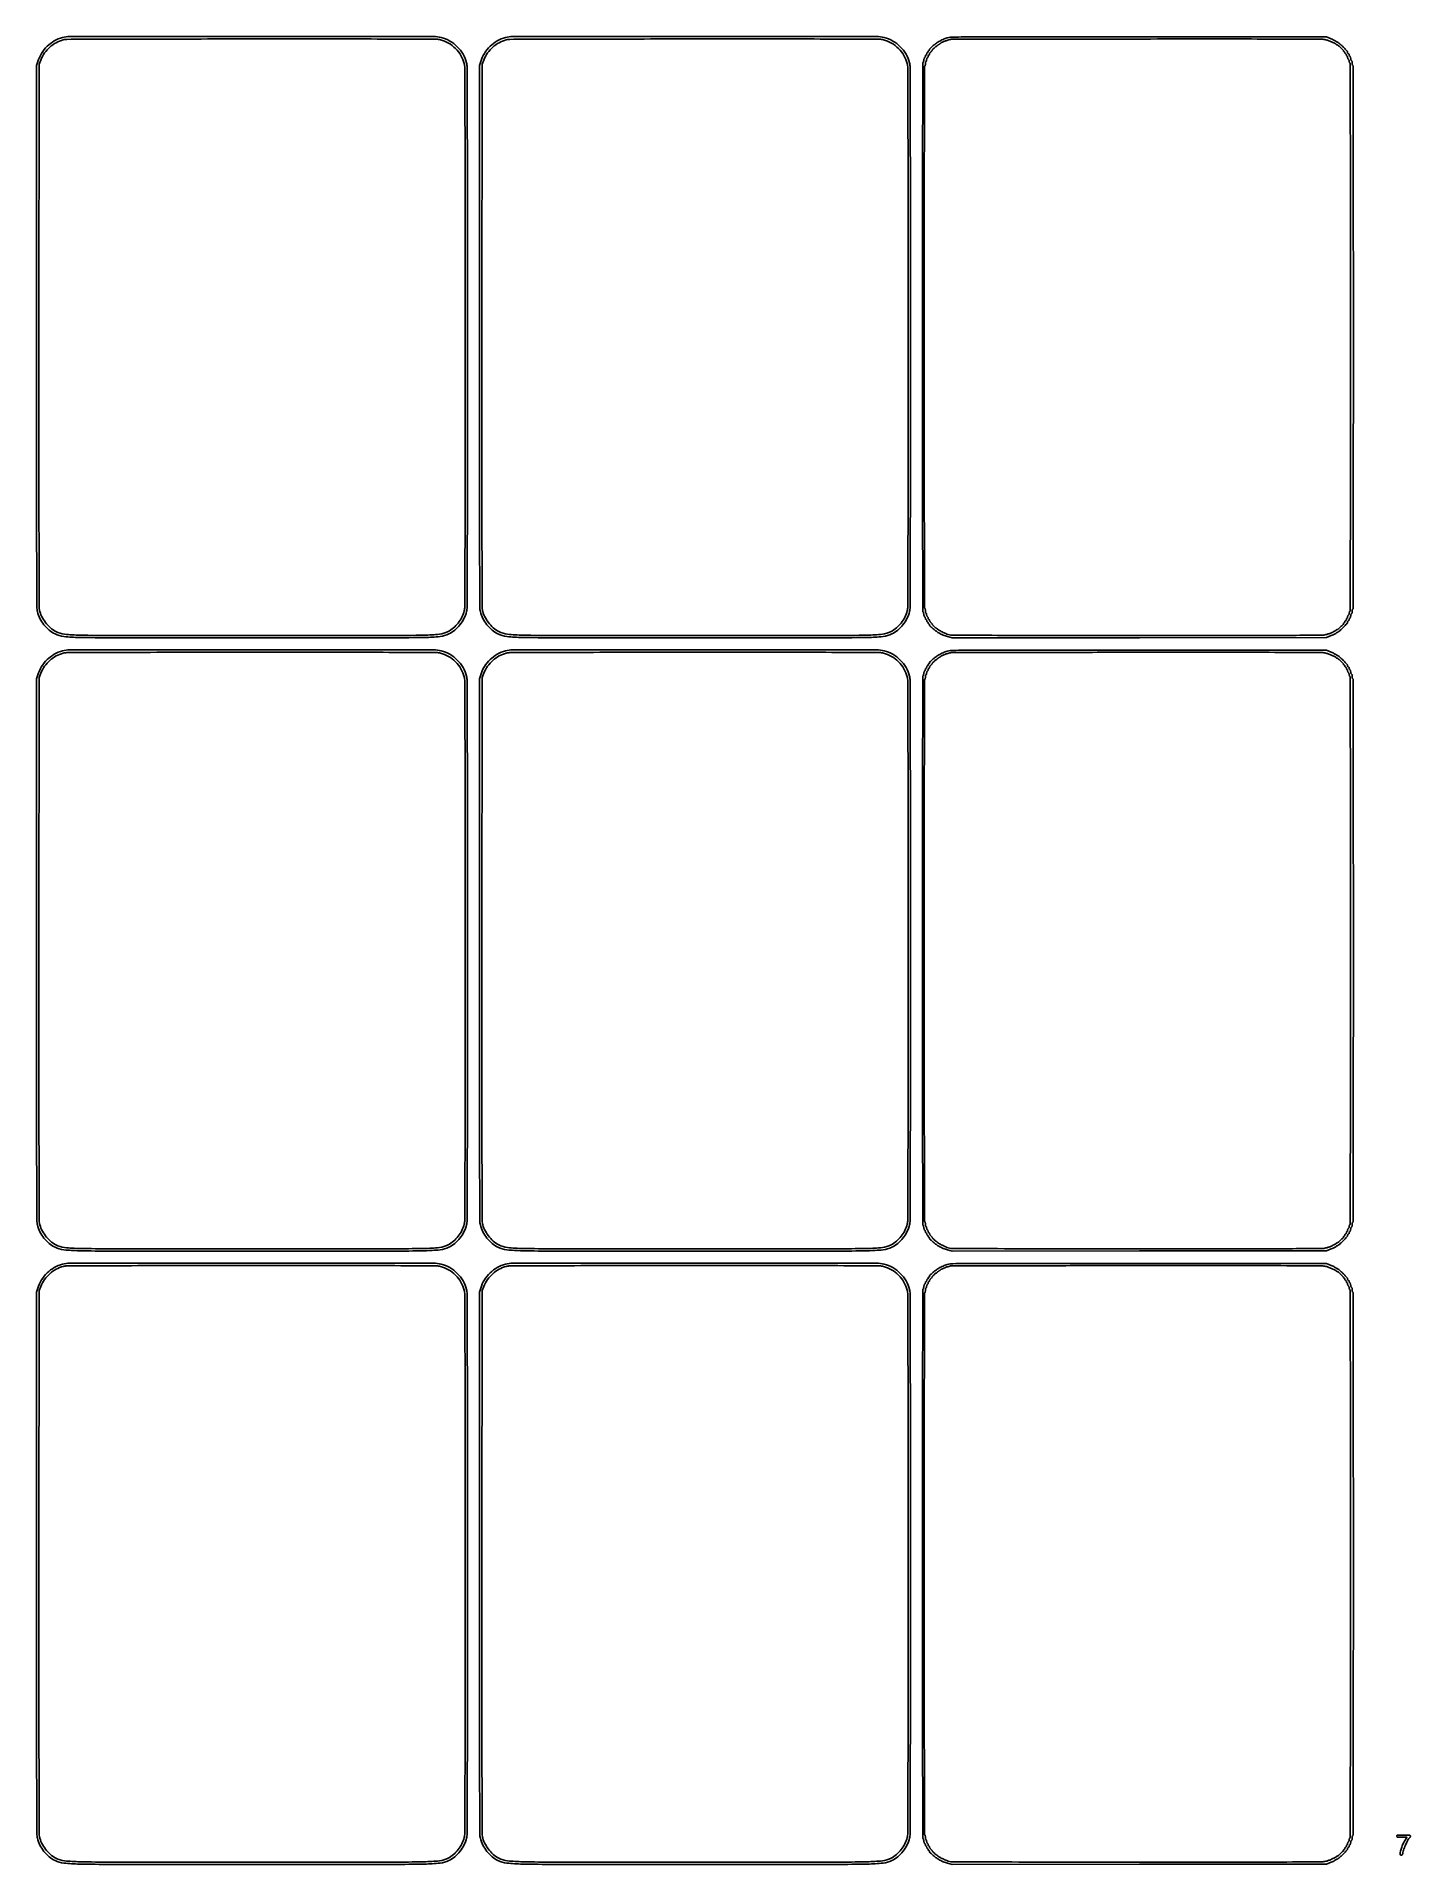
# Model space of a CAD drawing. Extents: x 5 to 207, y 6 to 274.
import ezdxf

# ---------------------------------------------------------------- set-up
doc = ezdxf.new("R2010")
doc.units = 0
doc.header["$MEASUREMENT"] = 0

msp = doc.modelspace()

# ---------------------------------------------------------------- linework, layer by layer
for points in [[(8.7984, 274.055805, 0.065323), (7.588419, 273.563802, 0.063948), (6.536622, 272.773502, 0.063438), (5.711768, 271.736586, 0.062472), (5.168082, 270.520739), (4.9914, 269.940777), (4.9914, 230.163163, 0.000081), (4.99512, 207.172171, 0.000711), (5.012886, 196.996982, 0.00031), (5.037401, 190.524914, 0.060953), (5.119031, 189.881324, 0.054545), (5.492955, 188.878489, 0.050364), (6.082999, 187.950858, 0.051021), (6.837654, 187.171227, 0.05959), (7.6986, 186.606324, 0.089729), (9.000192, 186.228289, 0.020984), (11.277015, 186.087582, 0.004814), (15.914194, 186.040601, 0.000126), (36.5895, 186.0354, 0.000126), (57.264806, 186.040601, 0.004814), (61.901985, 186.087582, 0.020984), (64.178808, 186.228289, 0.089729), (65.4804, 186.606324, 0.05959), (66.341346, 187.171227, 0.051021), (67.096001, 187.950858, 0.050364), (67.686045, 188.878489, 0.054545), (68.059969, 189.881324, 0.060951), (68.141594, 190.524862, 0.00031), (68.166114, 196.988502, 0.000712), (68.18388, 207.150847, 0.000081), (68.1876, 230.112, 0.000081), (68.18388, 253.073153, 0.000712), (68.166114, 263.235498, 0.00031), (68.141594, 269.699138, 0.060951), (68.059969, 270.342676, 0.068451), (67.547178, 271.609566, 0.066122), (66.706619, 272.707619, 0.066122), (65.608566, 273.548178, 0.068451), (64.341676, 274.060969, 0.062027), (63.231643, 274.199347, 0.000055), (36.561327, 274.199793, 0.000053), (9.875606, 274.19447, 0.063945)], [(64.249275, 273.720898, -0.068755), (65.418674, 273.237339, -0.064089), (66.444479, 272.445479, -0.064089), (67.236339, 271.419674, -0.068755), (67.719898, 270.250275, -0.062654), (67.803095, 269.612227, -0.000324), (67.827716, 263.249747, -0.000726), (67.845522, 253.190666, -0.00008), (67.8492, 230.112, -0.00008), (67.845522, 207.033334, -0.000726), (67.827716, 196.974253, -0.000324), (67.803095, 190.611773, -0.062654), (67.719898, 189.973725, -0.054027), (67.37351, 189.061098, -0.04865), (66.829603, 188.208642, -0.049), (66.135869, 187.483219, -0.056811), (65.3457, 186.946912, -0.09492), (64.086528, 186.566311, -0.021086), (61.83043, 186.426042, -0.004856), (57.224054, 186.378986, -0.000126), (36.5895, 186.3738, -0.000126), (15.954946, 186.378986, -0.004856), (11.34857, 186.426042, -0.021086), (9.092472, 186.566311, -0.09492), (7.8333, 186.946912, -0.060368), (7.016231, 187.50998, -0.048952), (6.291096, 188.289944, -0.049201), (5.735092, 189.191063, -0.062856), (5.420161, 190.113613, -0.050392), (5.371366, 190.586961, -0.00007), (5.354267, 199.664002, -0.00045), (5.344182, 211.615969, -0.000125), (5.349937, 230.3658), (5.3721, 270.1701), (5.616148, 270.7623, -0.053731), (6.178146, 271.795303, -0.058594), (6.933552, 272.651962, -0.059359), (7.857631, 273.301251, -0.057689), (8.917153, 273.722794, -0.064462), (9.437441, 273.793285, -0.000377), (14.320813, 273.818503, -0.000915), (21.700385, 273.83754, -0.000136), (36.550576, 273.844632, -0.000118), (52.331395, 273.844128, -0.00105), (59.288482, 273.827654, -0.000656), (63.629187, 273.802565, -0.062007)], [(73.7712, 274.055805, 0.065323), (72.561219, 273.563802, 0.063948), (71.509422, 272.773502, 0.063438), (70.684568, 271.736586, 0.062472), (70.140882, 270.520739), (69.9642, 269.940777), (69.9642, 230.163163, 0.000081), (69.96792, 207.172171, 0.000711), (69.985686, 196.996982, 0.00031), (70.010201, 190.524914, 0.060953), (70.091831, 189.881324, 0.054545), (70.465755, 188.878489, 0.050364), (71.055799, 187.950858, 0.051021), (71.810454, 187.171227, 0.05959), (72.6714, 186.606324, 0.089729), (73.972992, 186.228289, 0.020984), (76.249815, 186.087582, 0.004814), (80.886994, 186.040601, 0.000126), (101.5623, 186.0354, 0.000126), (122.237606, 186.040601, 0.004814), (126.874785, 186.087582, 0.020984), (129.151608, 186.228289, 0.089729), (130.4532, 186.606324, 0.05959), (131.314146, 187.171227, 0.051021), (132.068801, 187.950858, 0.050364), (132.658845, 188.878489, 0.054545), (133.032769, 189.881324, 0.060951), (133.114394, 190.524862, 0.00031), (133.138914, 196.988502, 0.000712), (133.15668, 207.150847, 0.000081), (133.1604, 230.112, 0.000081), (133.15668, 253.073153, 0.000712), (133.138914, 263.235498, 0.00031), (133.114394, 269.699138, 0.060951), (133.032769, 270.342676, 0.068451), (132.519978, 271.609566, 0.066122), (131.679419, 272.707619, 0.066122), (130.581366, 273.548178, 0.068451), (129.314476, 274.060969, 0.062027), (128.204443, 274.199347, 0.000055), (101.534127, 274.199793, 0.000053), (74.848406, 274.19447, 0.063945)], [(129.222075, 273.720898, -0.068755), (130.391474, 273.237339, -0.064089), (131.417279, 272.445479, -0.064089), (132.209139, 271.419674, -0.068755), (132.692698, 270.250275, -0.062654), (132.775895, 269.612227, -0.000324), (132.800516, 263.249747, -0.000726), (132.818322, 253.190666, -0.00008), (132.822, 230.112, -0.00008), (132.818322, 207.033334, -0.000726), (132.800516, 196.974253, -0.000324), (132.775895, 190.611773, -0.062654), (132.692698, 189.973725, -0.054027), (132.34631, 189.061098, -0.04865), (131.802403, 188.208642, -0.049), (131.108669, 187.483219, -0.056811), (130.3185, 186.946912, -0.09492), (129.059328, 186.566311, -0.021086), (126.80323, 186.426042, -0.004856), (122.196854, 186.378986, -0.000126), (101.5623, 186.3738, -0.000126), (80.927746, 186.378986, -0.004856), (76.32137, 186.426042, -0.021086), (74.065272, 186.566311, -0.09492), (72.8061, 186.946912, -0.060368), (71.989031, 187.50998, -0.048952), (71.263896, 188.289944, -0.049201), (70.707892, 189.191063, -0.062856), (70.392961, 190.113613, -0.050392), (70.344166, 190.586961, -0.00007), (70.327067, 199.664002, -0.00045), (70.316982, 211.615969, -0.000125), (70.322737, 230.3658), (70.3449, 270.1701), (70.588948, 270.7623, -0.053731), (71.150946, 271.795303, -0.058594), (71.906352, 272.651962, -0.059359), (72.830431, 273.301251, -0.057689), (73.889953, 273.722794, -0.064462), (74.410241, 273.793285, -0.000377), (79.293613, 273.818503, -0.000915), (86.673185, 273.83754, -0.000136), (101.523376, 273.844632, -0.000118), (117.304195, 273.844128, -0.00105), (124.261282, 273.827654, -0.000656), (128.601987, 273.802565, -0.062007)], [(138.575627, 274.008593, 0.02319), (138.283442, 273.9153, 0.013958), (137.94594, 273.779185, 0.013838), (137.610139, 273.621532, 0.019758), (137.322187, 273.461925, 0.023703), (136.857352, 273.148648, 0.020742), (136.402322, 272.779246, 0.014894), (136.023787, 272.424355, 0.199547), (135.9522, 272.252125, -0.088862), (135.945776, 272.216264, -0.094958), (135.927349, 272.18579, -0.099929), (135.899875, 272.165403, -0.11024), (135.8676, 272.1582, 0.148195), (135.835337, 272.148423, 0.098894), (135.807851, 272.120923, 0.082425), (135.789319, 272.079814, 0.064853), (135.783, 272.0313, -0.063559), (135.776807, 271.982782, -0.081496), (135.758622, 271.941677, -0.098464), (135.731661, 271.914174, -0.150892), (135.700012, 271.9044, 0.196992), (135.664432, 271.889816, 0.05533), (135.625808, 271.842272, 0.046776), (135.590353, 271.773869, 0.034719), (135.56394, 271.6929, -0.031538), (135.538092, 271.611917, -0.043524), (135.504293, 271.543528, -0.050787), (135.468062, 271.495619, -0.208396), (135.435429, 271.4814, 0.202466), (135.406603, 271.469229, 0.084282), (135.382157, 271.433768, 0.064406), (135.365543, 271.38132, 0.044563), (135.36, 271.31925, -0.051902), (135.353313, 271.255001, -0.057769), (135.333546, 271.195913, -0.065835), (135.304424, 271.150453, -0.137823), (135.269943, 271.127081, 0.198786), (135.23211, 271.094285, 0.03054), (135.192245, 271.000796, 0.030152), (135.156857, 270.878525, 0.02203), (135.131903, 270.739331, -0.018956), (135.108196, 270.60224, -0.02954), (135.076437, 270.486683, -0.029333), (135.041774, 270.401368, -0.28924), (135.010461, 270.3816, 0.413675), (134.979404, 270.3506, 0.000004), (134.958189, 258.766483, 0.000292), (134.942152, 245.832403, 0.000164), (134.937, 230.112, 0.000164), (134.942152, 214.391597, 0.000292), (134.958189, 201.457517, 0.000004), (134.979404, 189.8734, 0.413675), (135.010461, 189.8424, -0.28924), (135.041774, 189.822632, -0.029333), (135.076437, 189.737317, -0.02954), (135.108196, 189.62176, -0.018956), (135.131903, 189.484669, 0.02203), (135.156857, 189.345475, 0.030152), (135.192245, 189.223204, 0.03054), (135.23211, 189.129715, 0.198786), (135.269943, 189.096919, -0.137823), (135.304424, 189.073547, -0.065835), (135.333546, 189.028087, -0.057769), (135.353313, 188.968999, -0.051902), (135.36, 188.90475, 0.044563), (135.365543, 188.84268, 0.064406), (135.382157, 188.790232, 0.084282), (135.406603, 188.754771, 0.202466), (135.435429, 188.7426, -0.208396), (135.468062, 188.728381, -0.050787), (135.504293, 188.680472, -0.043524), (135.538092, 188.612083, -0.031538), (135.56394, 188.5311, 0.034719), (135.590353, 188.450131, 0.046776), (135.625808, 188.381728, 0.05533), (135.664432, 188.334184, 0.196992), (135.700012, 188.3196, -0.150892), (135.731661, 188.309826, -0.098464), (135.758622, 188.282323, -0.081496), (135.776807, 188.241218, -0.063559), (135.783, 188.1927, 0.064853), (135.789319, 188.144186, 0.082425), (135.807851, 188.103077, 0.098894), (135.835337, 188.075577, 0.148195), (135.8676, 188.0658, -0.11024), (135.899875, 188.058597, -0.099929), (135.927349, 188.03821, -0.094958), (135.945776, 188.007736, -0.088862), (135.9522, 187.971875, 0.199555), (136.023806, 187.799607, 0.014898), (136.402404, 187.444686, 0.020744), (136.857565, 187.075219, 0.023688), (137.322628, 186.761807, 0.019436), (137.625579, 186.593632, 0.016402), (137.958128, 186.439062, 0.016509), (138.29732, 186.307781, 0.020662), (138.620173, 186.209695), (139.297509, 186.034121), (166.748405, 186.055911), (194.1993, 186.0777), (194.89725, 186.365886, 0.008174), (195.164775, 186.481503, 0.012855), (195.390177, 186.590381, 0.006873), (195.572905, 186.687715, 0.273426), (195.5952, 186.725436, -0.157815), (195.60401, 186.752655, -0.097188), (195.628848, 186.775837, -0.079117), (195.665943, 186.791488, -0.060412), (195.709746, 186.7968, 0.146182), (195.824713, 186.831146, 0.023298), (196.017025, 186.970542, 0.019273), (196.271205, 187.19005, 0.007248), (196.6104, 187.515922, 0.005942), (196.947819, 187.857653, 0.023054), (197.144223, 188.081105, 0.036671), (197.254982, 188.242427, 0.132861), (197.2872, 188.361532, -0.086643), (197.296684, 188.415854, -0.066359), (197.324477, 188.46947, -0.065914), (197.365589, 188.514279, -0.082778), (197.4141, 188.542806, 0.098143), (197.462621, 188.573367, 0.066864), (197.503723, 188.624242, 0.064008), (197.531518, 188.686789, 0.07271), (197.541, 188.751651, -0.044123), (197.546421, 188.812957, -0.06393), (197.562675, 188.864756, -0.083732), (197.586586, 188.899795, -0.203985), (197.614787, 188.9118, 0.277998), (197.6466, 188.930969, 0.031218), (197.682795, 189.011205, 0.030734), (197.716602, 189.120528, 0.019977), (197.742687, 189.2502, -0.022653), (197.769491, 189.379855, -0.034344), (197.805462, 189.489195, -0.037096), (197.844693, 189.56825, -0.264949), (197.8804, 189.5886, 0.297409), (197.912775, 189.609726, 0.043099), (197.939442, 189.688005, 0.037255), (197.957949, 189.797311, 0.023315), (197.964, 189.927, -0.023598), (197.970124, 190.056687, -0.037669), (197.988851, 190.165995, -0.04382), (198.015849, 190.244161, -0.295869), (198.0486, 190.2654, 0.413581), (198.090722, 190.307431, 0.000009), (198.112005, 200.2482, 0.000394), (198.128362, 212.490364, 0.000137), (198.1332, 230.112, 0.000137), (198.128362, 247.733636, 0.000394), (198.112005, 259.9758, 0.000009), (198.090722, 269.916569, 0.413581), (198.0486, 269.9586, -0.295869), (198.015849, 269.979839, -0.04382), (197.988851, 270.058005, -0.037669), (197.970124, 270.167313, -0.023598), (197.964, 270.297, 0.023315), (197.957949, 270.426689, 0.037255), (197.939442, 270.535995, 0.043099), (197.912775, 270.614274, 0.297409), (197.8804, 270.6354, -0.264949), (197.844693, 270.65575, -0.037096), (197.805462, 270.734805, -0.034344), (197.769491, 270.844145, -0.022653), (197.742687, 270.9738, 0.019977), (197.716602, 271.103472, 0.030734), (197.682795, 271.212795, 0.031218), (197.6466, 271.293031, 0.277998), (197.614787, 271.3122, -0.203985), (197.586586, 271.324205, -0.083732), (197.562675, 271.359244, -0.06393), (197.546421, 271.411043, -0.044123), (197.541, 271.472349, 0.07271), (197.531518, 271.537211, 0.064008), (197.503723, 271.599758, 0.066864), (197.462621, 271.650633, 0.098143), (197.4141, 271.681194, -0.082778), (197.365589, 271.709721, -0.065914), (197.324477, 271.75453, -0.066359), (197.296684, 271.808146, -0.086643), (197.2872, 271.862468, 0.132861), (197.254982, 271.981573, 0.036671), (197.144223, 272.142895, 0.023054), (196.947819, 272.366347, 0.005942), (196.6104, 272.708078, 0.007248), (196.271205, 273.03395, 0.019273), (196.017025, 273.253458, 0.023298), (195.824713, 273.392854, 0.146182), (195.709746, 273.4272, -0.060412), (195.665943, 273.432512, -0.079117), (195.628848, 273.448163, -0.097188), (195.60401, 273.471345, -0.157815), (195.5952, 273.498564, 0.273426), (195.572905, 273.536285, 0.006873), (195.390177, 273.633619, 0.012855), (195.164775, 273.742497, 0.008174), (194.89725, 273.858114), (194.1993, 274.1463), (166.7043, 274.162646, 0.000081), (148.510542, 274.170507, 0.001437), (142.631309, 274.155201, 0.002177), (139.399832, 274.12343, 0.062206)], [(194.118076, 273.719009, -0.025404), (194.53979, 273.586087, -0.015241), (195.026254, 273.388047, -0.008742), (195.479581, 273.177627, -0.18145), (195.5811, 273.07076, 0.087329), (195.597592, 273.04531, 0.064012), (195.623512, 273.023752, 0.063077), (195.654498, 273.009167, 0.078646), (195.685883, 273.0042, -0.177959), (195.844717, 272.945819, -0.00992), (196.246, 272.590801, -0.009328), (196.635099, 272.218904, -0.199938), (196.695, 272.075095, 0.097263), (196.701453, 272.042235, 0.09751), (196.719851, 272.01429, 0.098351), (196.747316, 271.995578, 0.100842), (196.7796, 271.989, -0.151099), (196.811864, 271.979022, -0.09843), (196.839349, 271.950943, -0.081424), (196.857888, 271.908979, -0.063461), (196.8642, 271.859445, 0.088478), (196.873682, 271.806278, 0.06652), (196.901477, 271.753642, 0.065663), (196.942589, 271.709495, 0.081035), (196.9911, 271.681194, -0.098143), (197.039621, 271.650633, -0.066864), (197.080723, 271.599758, -0.064008), (197.108518, 271.537211, -0.07271), (197.118, 271.472349, 0.050854), (197.124249, 271.411069, 0.070807), (197.142851, 271.359244, 0.0909), (197.170307, 271.324396, 0.182536), (197.2026, 271.3122, -0.185417), (197.234898, 271.299797, -0.090018), (197.262349, 271.264273, -0.069864), (197.280956, 271.211477, -0.049879), (197.2872, 271.149043, 0.064082), (197.296432, 271.077307, 0.039128), (197.324477, 270.996536, 0.038656), (197.365516, 270.919536, 0.054664), (197.4141, 270.858986, -0.069264), (197.462737, 270.794619, -0.038968), (197.503723, 270.705459, -0.038047), (197.531668, 270.607144, -0.050261), (197.541, 270.514543, 0.037042), (197.547181, 270.431231, 0.055756), (197.565851, 270.360903, 0.073141), (197.593189, 270.312814, 0.230944), (197.6256, 270.297, -0.413587), (197.667723, 270.254967, -0.000009), (197.689005, 260.2296, -0.00039), (197.705362, 247.883548, -0.000136), (197.7102, 230.112, -0.000136), (197.705362, 212.340452, -0.00039), (197.689005, 199.9944, -0.000009), (197.667723, 189.969033, -0.413587), (197.6256, 189.927, 0.230944), (197.593189, 189.911186, 0.073141), (197.565851, 189.863097, 0.055756), (197.547181, 189.792769, 0.037042), (197.541, 189.709457, -0.050261), (197.531668, 189.616856, -0.038047), (197.503723, 189.518541, -0.038968), (197.462737, 189.429381, -0.069264), (197.4141, 189.365014, 0.054664), (197.365516, 189.304464, 0.038656), (197.324477, 189.227464, 0.039128), (197.296432, 189.146693, 0.064082), (197.2872, 189.074957, -0.049879), (197.280956, 189.012523, -0.069864), (197.262349, 188.959727, -0.090018), (197.234898, 188.924203, -0.185417), (197.2026, 188.9118, 0.182536), (197.170307, 188.899604, 0.0909), (197.142851, 188.864756, 0.070807), (197.124249, 188.812931, 0.050854), (197.118, 188.751651, -0.07271), (197.108518, 188.686789, -0.064008), (197.080723, 188.624242, -0.066864), (197.039621, 188.573367, -0.098143), (196.9911, 188.542806, 0.081035), (196.942589, 188.514505, 0.065663), (196.901477, 188.470358, 0.06652), (196.873682, 188.417722, 0.088478), (196.8642, 188.364555, -0.063461), (196.857888, 188.315021, -0.081424), (196.839349, 188.273057, -0.09843), (196.811864, 188.244978, -0.151099), (196.7796, 188.235, 0.100842), (196.747316, 188.228422, 0.098351), (196.719851, 188.20971, 0.09751), (196.701453, 188.181765, 0.097263), (196.695, 188.148905, -0.199938), (196.635099, 188.005096, -0.009328), (196.246, 187.633199, -0.00992), (195.844717, 187.278181, -0.177959), (195.685883, 187.2198, 0.078646), (195.654498, 187.214833, 0.063077), (195.623512, 187.200248, 0.064012), (195.597592, 187.17869, 0.087329), (195.5811, 187.15324, -0.18145), (195.479581, 187.046373, -0.008742), (195.026254, 186.835953, -0.015241), (194.53979, 186.637913, -0.025404), (194.118076, 186.504991, -0.061843), (193.486056, 186.421712, -0.000704), (189.217615, 186.395778, -0.00107), (182.326649, 186.378354, -0.000116), (166.453876, 186.375868, -0.000202), (154.330176, 186.381695, -0.000585), (145.936582, 186.398946, -0.00009), (139.290316, 186.421587, -0.055181), (138.9132, 186.464703, -0.041205), (138.510755, 186.592044, -0.014511), (137.956919, 186.837933, -0.013425), (137.428395, 187.108871, -0.06245), (137.151066, 187.30908, 0.012204), (137.08003, 187.372093, 0.016505), (137.012658, 187.425272, 0.013502), (136.954822, 187.465539, 0.146328), (136.927867, 187.4736, -0.189042), (136.852026, 187.503337, -0.00702), (136.625645, 187.7191, -0.006907), (136.405087, 187.94136, -0.194327), (136.3752, 188.015355, 0.153178), (136.364768, 188.048609, 0.014292), (136.313072, 188.118541, 0.017315), (136.244708, 188.199743, 0.01275), (136.1637, 188.284991, -0.026475), (136.08275, 188.374999, -0.028952), (136.014328, 188.47051, -0.030148), (135.966017, 188.558218, -0.111254), (135.9522, 188.619545, 0.066978), (135.945871, 188.666584, 0.083889), (135.927349, 188.706453, 0.099491), (135.899862, 188.733116, 0.143944), (135.8676, 188.7426, -0.154765), (135.835335, 188.752832, -0.09778), (135.807851, 188.781652, -0.080164), (135.789304, 188.824709, -0.061768), (135.783, 188.875543, 0.075276), (135.773903, 188.935626, 0.03846), (135.745723, 189.006711, 0.037117), (135.704667, 189.077024, 0.045706), (135.6561, 189.135386, -0.066186), (135.607477, 189.198921, -0.039096), (135.566477, 189.285362, -0.038434), (135.538519, 189.379772, -0.052818), (135.5292, 189.467743, 0.039287), (135.523009, 189.546416, 0.058452), (135.504349, 189.612847, 0.076865), (135.476982, 189.658087, 0.22187), (135.4446, 189.6732, -0.295869), (135.411849, 189.694439, -0.04382), (135.384851, 189.772605, -0.037669), (135.366124, 189.881913, -0.023598), (135.36, 190.0116, 0.023598), (135.353876, 190.141287, 0.037669), (135.335149, 190.250595, 0.04382), (135.308151, 190.328761, 0.295869), (135.2754, 190.35, -0.41358), (135.233279, 190.39203, -0.000009), (135.211995, 200.31165, -0.000394), (135.195638, 212.527841, -0.000138), (135.1908, 230.112, -0.000138), (135.195638, 247.696159, -0.000394), (135.211995, 259.91235, -0.000009), (135.233279, 269.83197, -0.41358), (135.2754, 269.874, 0.295869), (135.308151, 269.895239, 0.04382), (135.335149, 269.973405, 0.037669), (135.353876, 270.082713, 0.023598), (135.36, 270.2124, -0.023598), (135.366124, 270.342087, -0.037669), (135.384851, 270.451395, -0.04382), (135.411849, 270.529561, -0.295869), (135.4446, 270.5508, 0.22187), (135.476982, 270.565913, 0.076865), (135.504349, 270.611153, 0.058452), (135.523009, 270.677584, 0.039287), (135.5292, 270.756257, -0.052818), (135.538519, 270.844228, -0.038434), (135.566477, 270.938638, -0.039096), (135.607477, 271.025079, -0.066186), (135.6561, 271.088614, 0.045706), (135.704667, 271.146976, 0.037117), (135.745723, 271.217289, 0.03846), (135.773903, 271.288374, 0.075276), (135.783, 271.348457, -0.061768), (135.789304, 271.399291, -0.080164), (135.807851, 271.442348, -0.09778), (135.835335, 271.471168, -0.154765), (135.8676, 271.4814, 0.143944), (135.899862, 271.490884, 0.099491), (135.927349, 271.517547, 0.083889), (135.945871, 271.557416, 0.066978), (135.9522, 271.604455, -0.111254), (135.966017, 271.665782, -0.030148), (136.014328, 271.75349, -0.028952), (136.08275, 271.849001, -0.026475), (136.1637, 271.939009, 0.01275), (136.244708, 272.024257, 0.017315), (136.313072, 272.105459, 0.014292), (136.364768, 272.175391, 0.153178), (136.3752, 272.208645, -0.198201), (136.412948, 272.300131, -0.011637), (136.634561, 272.512824, -0.012361), (136.865182, 272.713819, -0.174785), (136.96663, 272.7504, 0.076179), (136.999246, 272.755398, 0.089394), (137.026923, 272.769893, 0.100745), (137.045425, 272.791453, 0.127792), (137.052, 272.81676, -0.201952), (137.066477, 272.851141, -0.021282), (137.132767, 272.910602, -0.023646), (137.22163, 272.976947, -0.016809), (137.32695, 273.043038, 0.007329), (137.435332, 273.108221, 0.009247), (137.533559, 273.171822, 0.007632), (137.613755, 273.227678, 0.070621), (137.6442, 273.256885, -0.128917), (137.738996, 273.328834, -0.004102), (138.190268, 273.511492, -0.008508), (138.634959, 273.678563, -0.027221), (138.938617, 273.768498, -0.057755), (139.161782, 273.794984, -0.000023), (147.120455, 273.816512, -0.000364), (155.962357, 273.833588, -0.000221), (166.411576, 273.84154, -0.000116), (182.319463, 273.842914, -0.001069), (189.215931, 273.827163, -0.000705), (193.485697, 273.802258, -0.061903)], [(8.7984, 184.126005, 0.065323), (7.588419, 183.634002, 0.063948), (6.536622, 182.843702, 0.063438), (5.711768, 181.806786, 0.062472), (5.168082, 180.590939), (4.9914, 180.010977), (4.9914, 140.233363, 0.000081), (4.99512, 117.242371, 0.000711), (5.012886, 107.067182, 0.00031), (5.037401, 100.595114, 0.060953), (5.119031, 99.951524, 0.054545), (5.492955, 98.948689, 0.050364), (6.082999, 98.021058, 0.051021), (6.837654, 97.241427, 0.05959), (7.6986, 96.676524, 0.089729), (9.000192, 96.298489, 0.020984), (11.277015, 96.157782, 0.004814), (15.914194, 96.110801, 0.000126), (36.5895, 96.1056, 0.000126), (57.264806, 96.110801, 0.004814), (61.901985, 96.157782, 0.020984), (64.178808, 96.298489, 0.089729), (65.4804, 96.676524, 0.05959), (66.341346, 97.241427, 0.051021), (67.096001, 98.021058, 0.050364), (67.686045, 98.948689, 0.054545), (68.059969, 99.951524, 0.060951), (68.141594, 100.595062, 0.00031), (68.166114, 107.058702, 0.000712), (68.18388, 117.221047, 0.000081), (68.1876, 140.1822, 0.000081), (68.18388, 163.143353, 0.000712), (68.166114, 173.305698, 0.00031), (68.141594, 179.769338, 0.060951), (68.059969, 180.412876, 0.068451), (67.547178, 181.679766, 0.066122), (66.706619, 182.777819, 0.066122), (65.608566, 183.618378, 0.068451), (64.341676, 184.131169, 0.062027), (63.231643, 184.269547, 0.000055), (36.561327, 184.269993, 0.000053), (9.875606, 184.26467, 0.063945)], [(64.249275, 183.791098, -0.068755), (65.418674, 183.307539, -0.064089), (66.444479, 182.515679, -0.064089), (67.236339, 181.489874, -0.068755), (67.719898, 180.320475, -0.062654), (67.803095, 179.682427, -0.000324), (67.827716, 173.319947, -0.000726), (67.845522, 163.260866, -0.00008), (67.8492, 140.1822, -0.00008), (67.845522, 117.103534, -0.000726), (67.827716, 107.044453, -0.000324), (67.803095, 100.681973, -0.062654), (67.719898, 100.043925, -0.054027), (67.37351, 99.131298, -0.04865), (66.829603, 98.278842, -0.049), (66.135869, 97.553419, -0.056811), (65.3457, 97.017112, -0.09492), (64.086528, 96.636511, -0.021086), (61.83043, 96.496242, -0.004856), (57.224054, 96.449186, -0.000126), (36.5895, 96.444, -0.000126), (15.954946, 96.449186, -0.004856), (11.34857, 96.496242, -0.021086), (9.092472, 96.636511, -0.09492), (7.8333, 97.017112, -0.060368), (7.016231, 97.58018, -0.048952), (6.291096, 98.360144, -0.049201), (5.735092, 99.261263, -0.062856), (5.420161, 100.183813, -0.050392), (5.371366, 100.657161, -0.00007), (5.354267, 109.734202, -0.00045), (5.344182, 121.686169, -0.000125), (5.349937, 140.436), (5.3721, 180.2403), (5.616148, 180.8325, -0.053731), (6.178146, 181.865503, -0.058594), (6.933552, 182.722162, -0.059359), (7.857631, 183.371451, -0.057689), (8.917153, 183.792994, -0.064462), (9.437441, 183.863485, -0.000377), (14.320813, 183.888703, -0.000915), (21.700385, 183.90774, -0.000136), (36.550576, 183.914832, -0.000118), (52.331395, 183.914328, -0.00105), (59.288482, 183.897854, -0.000656), (63.629187, 183.872765, -0.062007)], [(73.7712, 184.126005, 0.065323), (72.561219, 183.634002, 0.063948), (71.509422, 182.843702, 0.063438), (70.684568, 181.806786, 0.062472), (70.140882, 180.590939), (69.9642, 180.010977), (69.9642, 140.233363, 0.000081), (69.96792, 117.242371, 0.000711), (69.985686, 107.067182, 0.00031), (70.010201, 100.595114, 0.060953), (70.091831, 99.951524, 0.054545), (70.465755, 98.948689, 0.050364), (71.055799, 98.021058, 0.051021), (71.810454, 97.241427, 0.05959), (72.6714, 96.676524, 0.089729), (73.972992, 96.298489, 0.020984), (76.249815, 96.157782, 0.004814), (80.886994, 96.110801, 0.000126), (101.5623, 96.1056, 0.000126), (122.237606, 96.110801, 0.004814), (126.874785, 96.157782, 0.020984), (129.151608, 96.298489, 0.089729), (130.4532, 96.676524, 0.05959), (131.314146, 97.241427, 0.051021), (132.068801, 98.021058, 0.050364), (132.658845, 98.948689, 0.054545), (133.032769, 99.951524, 0.060951), (133.114394, 100.595062, 0.00031), (133.138914, 107.058702, 0.000712), (133.15668, 117.221047, 0.000081), (133.1604, 140.1822, 0.000081), (133.15668, 163.143353, 0.000712), (133.138914, 173.305698, 0.00031), (133.114394, 179.769338, 0.060951), (133.032769, 180.412876, 0.068451), (132.519978, 181.679766, 0.066122), (131.679419, 182.777819, 0.066122), (130.581366, 183.618378, 0.068451), (129.314476, 184.131169, 0.062027), (128.204443, 184.269547, 0.000055), (101.534127, 184.269993, 0.000053), (74.848406, 184.26467, 0.063945)], [(129.222075, 183.791098, -0.068755), (130.391474, 183.307539, -0.064089), (131.417279, 182.515679, -0.064089), (132.209139, 181.489874, -0.068755), (132.692698, 180.320475, -0.062654), (132.775895, 179.682427, -0.000324), (132.800516, 173.319947, -0.000726), (132.818322, 163.260866, -0.00008), (132.822, 140.1822, -0.00008), (132.818322, 117.103534, -0.000726), (132.800516, 107.044453, -0.000324), (132.775895, 100.681973, -0.062654), (132.692698, 100.043925, -0.054027), (132.34631, 99.131298, -0.04865), (131.802403, 98.278842, -0.049), (131.108669, 97.553419, -0.056811), (130.3185, 97.017112, -0.09492), (129.059328, 96.636511, -0.021086), (126.80323, 96.496242, -0.004856), (122.196854, 96.449186, -0.000126), (101.5623, 96.444, -0.000126), (80.927746, 96.449186, -0.004856), (76.32137, 96.496242, -0.021086), (74.065272, 96.636511, -0.09492), (72.8061, 97.017112, -0.060368), (71.989031, 97.58018, -0.048952), (71.263896, 98.360144, -0.049201), (70.707892, 99.261263, -0.062856), (70.392961, 100.183813, -0.050392), (70.344166, 100.657161, -0.00007), (70.327067, 109.734202, -0.00045), (70.316982, 121.686169, -0.000125), (70.322737, 140.436), (70.3449, 180.2403), (70.588948, 180.8325, -0.053731), (71.150946, 181.865503, -0.058594), (71.906352, 182.722162, -0.059359), (72.830431, 183.371451, -0.057689), (73.889953, 183.792994, -0.064462), (74.410241, 183.863485, -0.000377), (79.293613, 183.888703, -0.000915), (86.673185, 183.90774, -0.000136), (101.523376, 183.914832, -0.000118), (117.304195, 183.914328, -0.00105), (124.261282, 183.897854, -0.000656), (128.601987, 183.872765, -0.062007)], [(138.575627, 184.078793, 0.02319), (138.283442, 183.9855, 0.013958), (137.94594, 183.849385, 0.013838), (137.610139, 183.691732, 0.019758), (137.322187, 183.532125, 0.023703), (136.857352, 183.218848, 0.020742), (136.402322, 182.849446, 0.014894), (136.023787, 182.494555, 0.199547), (135.9522, 182.322325, -0.088862), (135.945776, 182.286464, -0.094958), (135.927349, 182.25599, -0.099929), (135.899875, 182.235603, -0.11024), (135.8676, 182.2284, 0.148195), (135.835337, 182.218623, 0.098894), (135.807851, 182.191123, 0.082425), (135.789319, 182.150014, 0.064853), (135.783, 182.1015, -0.063559), (135.776807, 182.052982, -0.081496), (135.758622, 182.011877, -0.098464), (135.731661, 181.984374, -0.150892), (135.700012, 181.9746, 0.196992), (135.664432, 181.960016, 0.05533), (135.625808, 181.912472, 0.046776), (135.590353, 181.844069, 0.034719), (135.56394, 181.7631, -0.031538), (135.538092, 181.682117, -0.043524), (135.504293, 181.613728, -0.050787), (135.468062, 181.565819, -0.208396), (135.435429, 181.5516, 0.202466), (135.406603, 181.539429, 0.084282), (135.382157, 181.503968, 0.064406), (135.365543, 181.45152, 0.044563), (135.36, 181.38945, -0.051902), (135.353313, 181.325201, -0.057769), (135.333546, 181.266113, -0.065835), (135.304424, 181.220653, -0.137823), (135.269943, 181.197281, 0.198786), (135.23211, 181.164485, 0.03054), (135.192245, 181.070996, 0.030152), (135.156857, 180.948725, 0.02203), (135.131903, 180.809531, -0.018956), (135.108196, 180.67244, -0.02954), (135.076437, 180.556883, -0.029333), (135.041774, 180.471568, -0.28924), (135.010461, 180.4518, 0.413675), (134.979404, 180.4208, 0.000004), (134.958189, 168.836683, 0.000292), (134.942152, 155.902603, 0.000164), (134.937, 140.1822, 0.000164), (134.942152, 124.461797, 0.000292), (134.958189, 111.527717, 0.000004), (134.979404, 99.9436, 0.413675), (135.010461, 99.9126, -0.28924), (135.041774, 99.892832, -0.029333), (135.076437, 99.807517, -0.02954), (135.108196, 99.69196, -0.018956), (135.131903, 99.554869, 0.02203), (135.156857, 99.415675, 0.030152), (135.192245, 99.293404, 0.03054), (135.23211, 99.199915, 0.198786), (135.269943, 99.167119, -0.137823), (135.304424, 99.143747, -0.065835), (135.333546, 99.098287, -0.057769), (135.353313, 99.039199, -0.051902), (135.36, 98.97495, 0.044563), (135.365543, 98.91288, 0.064406), (135.382157, 98.860432, 0.084282), (135.406603, 98.824971, 0.202466), (135.435429, 98.8128, -0.208396), (135.468062, 98.798581, -0.050787), (135.504293, 98.750672, -0.043524), (135.538092, 98.682283, -0.031538), (135.56394, 98.6013, 0.034719), (135.590353, 98.520331, 0.046776), (135.625808, 98.451928, 0.05533), (135.664432, 98.404384, 0.196992), (135.700012, 98.3898, -0.150892), (135.731661, 98.380026, -0.098464), (135.758622, 98.352523, -0.081496), (135.776807, 98.311418, -0.063559), (135.783, 98.2629, 0.064853), (135.789319, 98.214386, 0.082425), (135.807851, 98.173277, 0.098894), (135.835337, 98.145777, 0.148195), (135.8676, 98.136, -0.11024), (135.899875, 98.128797, -0.099929), (135.927349, 98.10841, -0.094958), (135.945776, 98.077936, -0.088862), (135.9522, 98.042075, 0.199555), (136.023806, 97.869807, 0.014898), (136.402404, 97.514886, 0.020744), (136.857565, 97.145419, 0.023688), (137.322628, 96.832007, 0.019436), (137.625579, 96.663832, 0.016402), (137.958128, 96.509262, 0.016509), (138.29732, 96.377981, 0.020662), (138.620173, 96.279895), (139.297509, 96.104321), (166.748405, 96.126111), (194.1993, 96.1479), (194.89725, 96.436086, 0.008174), (195.164775, 96.551703, 0.012855), (195.390177, 96.660581, 0.006873), (195.572905, 96.757915, 0.273426), (195.5952, 96.795636, -0.157815), (195.60401, 96.822855, -0.097188), (195.628848, 96.846037, -0.079117), (195.665943, 96.861688, -0.060412), (195.709746, 96.867, 0.146182), (195.824713, 96.901346, 0.023298), (196.017025, 97.040742, 0.019273), (196.271205, 97.26025, 0.007248), (196.6104, 97.586122, 0.005942), (196.947819, 97.927853, 0.023054), (197.144223, 98.151305, 0.036671), (197.254982, 98.312627, 0.132861), (197.2872, 98.431732, -0.086643), (197.296684, 98.486054, -0.066359), (197.324477, 98.53967, -0.065914), (197.365589, 98.584479, -0.082778), (197.4141, 98.613006, 0.098143), (197.462621, 98.643567, 0.066864), (197.503723, 98.694442, 0.064008), (197.531518, 98.756989, 0.07271), (197.541, 98.821851, -0.044123), (197.546421, 98.883157, -0.06393), (197.562675, 98.934956, -0.083732), (197.586586, 98.969995, -0.203985), (197.614787, 98.982, 0.277998), (197.6466, 99.001169, 0.031218), (197.682795, 99.081405, 0.030734), (197.716602, 99.190728, 0.019977), (197.742687, 99.3204, -0.022653), (197.769491, 99.450055, -0.034344), (197.805462, 99.559395, -0.037096), (197.844693, 99.63845, -0.264949), (197.8804, 99.6588, 0.297409), (197.912775, 99.679926, 0.043099), (197.939442, 99.758205, 0.037255), (197.957949, 99.867511, 0.023315), (197.964, 99.9972, -0.023598), (197.970124, 100.126887, -0.037669), (197.988851, 100.236195, -0.04382), (198.015849, 100.314361, -0.295869), (198.0486, 100.3356, 0.413581), (198.090722, 100.377631, 0.000009), (198.112005, 110.3184, 0.000394), (198.128362, 122.560564, 0.000137), (198.1332, 140.1822, 0.000137), (198.128362, 157.803836, 0.000394), (198.112005, 170.046, 0.000009), (198.090722, 179.986769, 0.413581), (198.0486, 180.0288, -0.295869), (198.015849, 180.050039, -0.04382), (197.988851, 180.128205, -0.037669), (197.970124, 180.237513, -0.023598), (197.964, 180.3672, 0.023315), (197.957949, 180.496889, 0.037255), (197.939442, 180.606195, 0.043099), (197.912775, 180.684474, 0.297409), (197.8804, 180.7056, -0.264949), (197.844693, 180.72595, -0.037096), (197.805462, 180.805005, -0.034344), (197.769491, 180.914345, -0.022653), (197.742687, 181.044, 0.019977), (197.716602, 181.173672, 0.030734), (197.682795, 181.282995, 0.031218), (197.6466, 181.363231, 0.277998), (197.614787, 181.3824, -0.203985), (197.586586, 181.394405, -0.083732), (197.562675, 181.429444, -0.06393), (197.546421, 181.481243, -0.044123), (197.541, 181.542549, 0.07271), (197.531518, 181.607411, 0.064008), (197.503723, 181.669958, 0.066864), (197.462621, 181.720833, 0.098143), (197.4141, 181.751394, -0.082778), (197.365589, 181.779921, -0.065914), (197.324477, 181.82473, -0.066359), (197.296684, 181.878346, -0.086643), (197.2872, 181.932668, 0.132861), (197.254982, 182.051773, 0.036671), (197.144223, 182.213095, 0.023054), (196.947819, 182.436547, 0.005942), (196.6104, 182.778278, 0.007248), (196.271205, 183.10415, 0.019273), (196.017025, 183.323658, 0.023298), (195.824713, 183.463054, 0.146182), (195.709746, 183.4974, -0.060412), (195.665943, 183.502712, -0.079117), (195.628848, 183.518363, -0.097188), (195.60401, 183.541545, -0.157815), (195.5952, 183.568764, 0.273426), (195.572905, 183.606485, 0.006873), (195.390177, 183.703819, 0.012855), (195.164775, 183.812697, 0.008174), (194.89725, 183.928314), (194.1993, 184.2165), (166.7043, 184.232846, 0.000081), (148.510542, 184.240707, 0.001437), (142.631309, 184.225401, 0.002177), (139.399832, 184.19363, 0.062206)], [(194.118076, 183.789209, -0.025404), (194.53979, 183.656287, -0.015241), (195.026254, 183.458247, -0.008742), (195.479581, 183.247827, -0.18145), (195.5811, 183.14096, 0.087329), (195.597592, 183.11551, 0.064012), (195.623512, 183.093952, 0.063077), (195.654498, 183.079367, 0.078646), (195.685883, 183.0744, -0.177959), (195.844717, 183.016019, -0.00992), (196.246, 182.661001, -0.009328), (196.635099, 182.289104, -0.199938), (196.695, 182.145295, 0.097263), (196.701453, 182.112435, 0.09751), (196.719851, 182.08449, 0.098351), (196.747316, 182.065778, 0.100842), (196.7796, 182.0592, -0.151099), (196.811864, 182.049222, -0.09843), (196.839349, 182.021143, -0.081424), (196.857888, 181.979179, -0.063461), (196.8642, 181.929645, 0.088478), (196.873682, 181.876478, 0.06652), (196.901477, 181.823842, 0.065663), (196.942589, 181.779695, 0.081035), (196.9911, 181.751394, -0.098143), (197.039621, 181.720833, -0.066864), (197.080723, 181.669958, -0.064008), (197.108518, 181.607411, -0.07271), (197.118, 181.542549, 0.050854), (197.124249, 181.481269, 0.070807), (197.142851, 181.429444, 0.0909), (197.170307, 181.394596, 0.182536), (197.2026, 181.3824, -0.185417), (197.234898, 181.369997, -0.090018), (197.262349, 181.334473, -0.069864), (197.280956, 181.281677, -0.049879), (197.2872, 181.219243, 0.064082), (197.296432, 181.147507, 0.039128), (197.324477, 181.066736, 0.038656), (197.365516, 180.989736, 0.054664), (197.4141, 180.929186, -0.069264), (197.462737, 180.864819, -0.038968), (197.503723, 180.775659, -0.038047), (197.531668, 180.677344, -0.050261), (197.541, 180.584743, 0.037042), (197.547181, 180.501431, 0.055756), (197.565851, 180.431103, 0.073141), (197.593189, 180.383014, 0.230944), (197.6256, 180.3672, -0.413587), (197.667723, 180.325167, -0.000009), (197.689005, 170.2998, -0.00039), (197.705362, 157.953748, -0.000136), (197.7102, 140.1822, -0.000136), (197.705362, 122.410652, -0.00039), (197.689005, 110.0646, -0.000009), (197.667723, 100.039233, -0.413587), (197.6256, 99.9972, 0.230944), (197.593189, 99.981386, 0.073141), (197.565851, 99.933297, 0.055756), (197.547181, 99.862969, 0.037042), (197.541, 99.779657, -0.050261), (197.531668, 99.687056, -0.038047), (197.503723, 99.588741, -0.038968), (197.462737, 99.499581, -0.069264), (197.4141, 99.435214, 0.054664), (197.365516, 99.374664, 0.038656), (197.324477, 99.297664, 0.039128), (197.296432, 99.216893, 0.064082), (197.2872, 99.145157, -0.049879), (197.280956, 99.082723, -0.069864), (197.262349, 99.029927, -0.090018), (197.234898, 98.994403, -0.185417), (197.2026, 98.982, 0.182536), (197.170307, 98.969804, 0.0909), (197.142851, 98.934956, 0.070807), (197.124249, 98.883131, 0.050854), (197.118, 98.821851, -0.07271), (197.108518, 98.756989, -0.064008), (197.080723, 98.694442, -0.066864), (197.039621, 98.643567, -0.098143), (196.9911, 98.613006, 0.081035), (196.942589, 98.584705, 0.065663), (196.901477, 98.540558, 0.06652), (196.873682, 98.487922, 0.088478), (196.8642, 98.434755, -0.063461), (196.857888, 98.385221, -0.081424), (196.839349, 98.343257, -0.09843), (196.811864, 98.315178, -0.151099), (196.7796, 98.3052, 0.100842), (196.747316, 98.298622, 0.098351), (196.719851, 98.27991, 0.09751), (196.701453, 98.251965, 0.097263), (196.695, 98.219105, -0.199938), (196.635099, 98.075296, -0.009328), (196.246, 97.703399, -0.00992), (195.844717, 97.348381, -0.177959), (195.685883, 97.29, 0.078646), (195.654498, 97.285033, 0.063077), (195.623512, 97.270448, 0.064012), (195.597592, 97.24889, 0.087329), (195.5811, 97.22344, -0.18145), (195.479581, 97.116573, -0.008742), (195.026254, 96.906153, -0.015241), (194.53979, 96.708113, -0.025404), (194.118076, 96.575191, -0.061843), (193.486056, 96.491912, -0.000704), (189.217615, 96.465978, -0.00107), (182.326649, 96.448554, -0.000116), (166.453876, 96.446068, -0.000202), (154.330176, 96.451895, -0.000585), (145.936582, 96.469146, -0.00009), (139.290316, 96.491787, -0.055181), (138.9132, 96.534903, -0.041205), (138.510755, 96.662244, -0.014511), (137.956919, 96.908133, -0.013425), (137.428395, 97.179071, -0.06245), (137.151066, 97.37928, 0.012204), (137.08003, 97.442293, 0.016505), (137.012658, 97.495472, 0.013502), (136.954822, 97.535739, 0.146328), (136.927867, 97.5438, -0.189042), (136.852026, 97.573537, -0.00702), (136.625645, 97.7893, -0.006907), (136.405087, 98.01156, -0.194327), (136.3752, 98.085555, 0.153178), (136.364768, 98.118809, 0.014292), (136.313072, 98.188741, 0.017315), (136.244708, 98.269943, 0.01275), (136.1637, 98.355191, -0.026475), (136.08275, 98.445199, -0.028952), (136.014328, 98.54071, -0.030148), (135.966017, 98.628418, -0.111254), (135.9522, 98.689745, 0.066978), (135.945871, 98.736784, 0.083889), (135.927349, 98.776653, 0.099491), (135.899862, 98.803316, 0.143944), (135.8676, 98.8128, -0.154765), (135.835335, 98.823032, -0.09778), (135.807851, 98.851852, -0.080164), (135.789304, 98.894909, -0.061768), (135.783, 98.945743, 0.075276), (135.773903, 99.005826, 0.03846), (135.745723, 99.076911, 0.037117), (135.704667, 99.147224, 0.045706), (135.6561, 99.205586, -0.066186), (135.607477, 99.269121, -0.039096), (135.566477, 99.355562, -0.038434), (135.538519, 99.449972, -0.052818), (135.5292, 99.537943, 0.039287), (135.523009, 99.616616, 0.058452), (135.504349, 99.683047, 0.076865), (135.476982, 99.728287, 0.22187), (135.4446, 99.7434, -0.295869), (135.411849, 99.764639, -0.04382), (135.384851, 99.842805, -0.037669), (135.366124, 99.952113, -0.023598), (135.36, 100.0818, 0.023598), (135.353876, 100.211487, 0.037669), (135.335149, 100.320795, 0.04382), (135.308151, 100.398961, 0.295869), (135.2754, 100.4202, -0.41358), (135.233279, 100.46223, -0.000009), (135.211995, 110.38185, -0.000394), (135.195638, 122.598041, -0.000138), (135.1908, 140.1822, -0.000138), (135.195638, 157.766359, -0.000394), (135.211995, 169.98255, -0.000009), (135.233279, 179.90217, -0.41358), (135.2754, 179.9442, 0.295869), (135.308151, 179.965439, 0.04382), (135.335149, 180.043605, 0.037669), (135.353876, 180.152913, 0.023598), (135.36, 180.2826, -0.023598), (135.366124, 180.412287, -0.037669), (135.384851, 180.521595, -0.04382), (135.411849, 180.599761, -0.295869), (135.4446, 180.621, 0.22187), (135.476982, 180.636113, 0.076865), (135.504349, 180.681353, 0.058452), (135.523009, 180.747784, 0.039287), (135.5292, 180.826457, -0.052818), (135.538519, 180.914428, -0.038434), (135.566477, 181.008838, -0.039096), (135.607477, 181.095279, -0.066186), (135.6561, 181.158814, 0.045706), (135.704667, 181.217176, 0.037117), (135.745723, 181.287489, 0.03846), (135.773903, 181.358574, 0.075276), (135.783, 181.418657, -0.061768), (135.789304, 181.469491, -0.080164), (135.807851, 181.512548, -0.09778), (135.835335, 181.541368, -0.154765), (135.8676, 181.5516, 0.143944), (135.899862, 181.561084, 0.099491), (135.927349, 181.587747, 0.083889), (135.945871, 181.627616, 0.066978), (135.9522, 181.674655, -0.111254), (135.966017, 181.735982, -0.030148), (136.014328, 181.82369, -0.028952), (136.08275, 181.919201, -0.026475), (136.1637, 182.009209, 0.01275), (136.244708, 182.094457, 0.017315), (136.313072, 182.175659, 0.014292), (136.364768, 182.245591, 0.153178), (136.3752, 182.278845, -0.198201), (136.412948, 182.370331, -0.011637), (136.634561, 182.583024, -0.012361), (136.865182, 182.784019, -0.174785), (136.96663, 182.8206, 0.076179), (136.999246, 182.825598, 0.089394), (137.026923, 182.840093, 0.100745), (137.045425, 182.861653, 0.127792), (137.052, 182.88696, -0.201952), (137.066477, 182.921341, -0.021282), (137.132767, 182.980802, -0.023646), (137.22163, 183.047147, -0.016809), (137.32695, 183.113238, 0.007329), (137.435332, 183.178421, 0.009247), (137.533559, 183.242022, 0.007632), (137.613755, 183.297878, 0.070621), (137.6442, 183.327085, -0.128917), (137.738996, 183.399034, -0.004102), (138.190268, 183.581692, -0.008508), (138.634959, 183.748763, -0.027221), (138.938617, 183.838698, -0.057755), (139.161782, 183.865184, -0.000023), (147.120455, 183.886712, -0.000364), (155.962357, 183.903788, -0.000221), (166.411576, 183.91174, -0.000116), (182.319463, 183.913114, -0.001069), (189.215931, 183.897363, -0.000705), (193.485697, 183.872458, -0.061903)], [(8.7984, 94.196205, 0.065323), (7.588419, 93.704202, 0.063948), (6.536622, 92.913902, 0.063438), (5.711768, 91.876986, 0.062472), (5.168082, 90.661139), (4.9914, 90.081177), (4.9914, 50.303563, 0.000081), (4.99512, 27.312571, 0.000711), (5.012886, 17.137382, 0.00031), (5.037401, 10.665314, 0.060953), (5.119031, 10.021724, 0.054545), (5.492955, 9.018889, 0.050364), (6.082999, 8.091258, 0.051021), (6.837654, 7.311627, 0.05959), (7.6986, 6.746724, 0.089729), (9.000192, 6.368689, 0.020984), (11.277015, 6.227982, 0.004814), (15.914194, 6.181001, 0.000126), (36.5895, 6.1758, 0.000126), (57.264806, 6.181001, 0.004814), (61.901985, 6.227982, 0.020984), (64.178808, 6.368689, 0.089729), (65.4804, 6.746724, 0.05959), (66.341346, 7.311627, 0.051021), (67.096001, 8.091258, 0.050364), (67.686045, 9.018889, 0.054545), (68.059969, 10.021724, 0.060951), (68.141594, 10.665262, 0.00031), (68.166114, 17.128902, 0.000712), (68.18388, 27.291247, 0.000081), (68.1876, 50.2524, 0.000081), (68.18388, 73.213553, 0.000712), (68.166114, 83.375898, 0.00031), (68.141594, 89.839538, 0.060951), (68.059969, 90.483076, 0.068451), (67.547178, 91.749966, 0.066122), (66.706619, 92.848019, 0.066122), (65.608566, 93.688578, 0.068451), (64.341676, 94.201369, 0.062027), (63.231643, 94.339747, 0.000055), (36.561327, 94.340193, 0.000053), (9.875606, 94.33487, 0.063945)], [(64.249275, 93.861298, -0.068755), (65.418674, 93.377739, -0.064089), (66.444479, 92.585879, -0.064089), (67.236339, 91.560074, -0.068755), (67.719898, 90.390675, -0.062654), (67.803095, 89.752627, -0.000324), (67.827716, 83.390147, -0.000726), (67.845522, 73.331066, -0.00008), (67.8492, 50.2524, -0.00008), (67.845522, 27.173734, -0.000726), (67.827716, 17.114653, -0.000324), (67.803095, 10.752173, -0.062654), (67.719898, 10.114125, -0.054027), (67.37351, 9.201498, -0.04865), (66.829603, 8.349042, -0.049), (66.135869, 7.623619, -0.056811), (65.3457, 7.087312, -0.09492), (64.086528, 6.706711, -0.021086), (61.83043, 6.566442, -0.004856), (57.224054, 6.519386, -0.000126), (36.5895, 6.5142, -0.000126), (15.954946, 6.519386, -0.004856), (11.34857, 6.566442, -0.021086), (9.092472, 6.706711, -0.09492), (7.8333, 7.087312, -0.060368), (7.016231, 7.65038, -0.048952), (6.291096, 8.430344, -0.049201), (5.735092, 9.331463, -0.062856), (5.420161, 10.254013, -0.050392), (5.371366, 10.727361, -0.00007), (5.354267, 19.804402, -0.00045), (5.344182, 31.756369, -0.000125), (5.349937, 50.5062), (5.3721, 90.3105), (5.616148, 90.9027, -0.053731), (6.178146, 91.935703, -0.058594), (6.933552, 92.792362, -0.059359), (7.857631, 93.441651, -0.057689), (8.917153, 93.863194, -0.064462), (9.437441, 93.933685, -0.000377), (14.320813, 93.958903, -0.000915), (21.700385, 93.97794, -0.000136), (36.550576, 93.985032, -0.000118), (52.331395, 93.984528, -0.00105), (59.288482, 93.968054, -0.000656), (63.629187, 93.942965, -0.062007)], [(73.7712, 94.196205, 0.065323), (72.561219, 93.704202, 0.063948), (71.509422, 92.913902, 0.063438), (70.684568, 91.876986, 0.062472), (70.140882, 90.661139), (69.9642, 90.081177), (69.9642, 50.303563, 0.000081), (69.96792, 27.312571, 0.000711), (69.985686, 17.137382, 0.00031), (70.010201, 10.665314, 0.060953), (70.091831, 10.021724, 0.054545), (70.465755, 9.018889, 0.050364), (71.055799, 8.091258, 0.051021), (71.810454, 7.311627, 0.05959), (72.6714, 6.746724, 0.089729), (73.972992, 6.368689, 0.020984), (76.249815, 6.227982, 0.004814), (80.886994, 6.181001, 0.000126), (101.5623, 6.1758, 0.000126), (122.237606, 6.181001, 0.004814), (126.874785, 6.227982, 0.020984), (129.151608, 6.368689, 0.089729), (130.4532, 6.746724, 0.05959), (131.314146, 7.311627, 0.051021), (132.068801, 8.091258, 0.050364), (132.658845, 9.018889, 0.054545), (133.032769, 10.021724, 0.060951), (133.114394, 10.665262, 0.00031), (133.138914, 17.128902, 0.000712), (133.15668, 27.291247, 0.000081), (133.1604, 50.2524, 0.000081), (133.15668, 73.213553, 0.000712), (133.138914, 83.375898, 0.00031), (133.114394, 89.839538, 0.060951), (133.032769, 90.483076, 0.068451), (132.519978, 91.749966, 0.066122), (131.679419, 92.848019, 0.066122), (130.581366, 93.688578, 0.068451), (129.314476, 94.201369, 0.062027), (128.204443, 94.339747, 0.000055), (101.534127, 94.340193, 0.000053), (74.848406, 94.33487, 0.063945)], [(129.222075, 93.861298, -0.068755), (130.391474, 93.377739, -0.064089), (131.417279, 92.585879, -0.064089), (132.209139, 91.560074, -0.068755), (132.692698, 90.390675, -0.062654), (132.775895, 89.752627, -0.000324), (132.800516, 83.390147, -0.000726), (132.818322, 73.331066, -0.00008), (132.822, 50.2524, -0.00008), (132.818322, 27.173734, -0.000726), (132.800516, 17.114653, -0.000324), (132.775895, 10.752173, -0.062654), (132.692698, 10.114125, -0.054027), (132.34631, 9.201498, -0.04865), (131.802403, 8.349042, -0.049), (131.108669, 7.623619, -0.056811), (130.3185, 7.087312, -0.09492), (129.059328, 6.706711, -0.021086), (126.80323, 6.566442, -0.004856), (122.196854, 6.519386, -0.000126), (101.5623, 6.5142, -0.000126), (80.927746, 6.519386, -0.004856), (76.32137, 6.566442, -0.021086), (74.065272, 6.706711, -0.09492), (72.8061, 7.087312, -0.060368), (71.989031, 7.65038, -0.048952), (71.263896, 8.430344, -0.049201), (70.707892, 9.331463, -0.062856), (70.392961, 10.254013, -0.050392), (70.344166, 10.727361, -0.00007), (70.327067, 19.804402, -0.00045), (70.316982, 31.756369, -0.000125), (70.322737, 50.5062), (70.3449, 90.3105), (70.588948, 90.9027, -0.053731), (71.150946, 91.935703, -0.058594), (71.906352, 92.792362, -0.059359), (72.830431, 93.441651, -0.057689), (73.889953, 93.863194, -0.064462), (74.410241, 93.933685, -0.000377), (79.293613, 93.958903, -0.000915), (86.673185, 93.97794, -0.000136), (101.523376, 93.985032, -0.000118), (117.304195, 93.984528, -0.00105), (124.261282, 93.968054, -0.000656), (128.601987, 93.942965, -0.062007)], [(138.575627, 94.148993, 0.02319), (138.283442, 94.0557, 0.013958), (137.94594, 93.919585, 0.013838), (137.610139, 93.761932, 0.019758), (137.322187, 93.602325, 0.023703), (136.857352, 93.289048, 0.020742), (136.402322, 92.919646, 0.014894), (136.023787, 92.564755, 0.199547), (135.9522, 92.392525, -0.088862), (135.945776, 92.356664, -0.094958), (135.927349, 92.32619, -0.099929), (135.899875, 92.305803, -0.11024), (135.8676, 92.2986, 0.148195), (135.835337, 92.288823, 0.098894), (135.807851, 92.261323, 0.082425), (135.789319, 92.220214, 0.064853), (135.783, 92.1717, -0.063559), (135.776807, 92.123182, -0.081496), (135.758622, 92.082077, -0.098464), (135.731661, 92.054574, -0.150892), (135.700012, 92.0448, 0.196992), (135.664432, 92.030216, 0.05533), (135.625808, 91.982672, 0.046776), (135.590353, 91.914269, 0.034719), (135.56394, 91.8333, -0.031538), (135.538092, 91.752317, -0.043524), (135.504293, 91.683928, -0.050787), (135.468062, 91.636019, -0.208396), (135.435429, 91.6218, 0.202466), (135.406603, 91.609629, 0.084282), (135.382157, 91.574168, 0.064406), (135.365543, 91.52172, 0.044563), (135.36, 91.45965, -0.051902), (135.353313, 91.395401, -0.057769), (135.333546, 91.336313, -0.065835), (135.304424, 91.290853, -0.137823), (135.269943, 91.267481, 0.198786), (135.23211, 91.234685, 0.03054), (135.192245, 91.141196, 0.030152), (135.156857, 91.018925, 0.02203), (135.131903, 90.879731, -0.018956), (135.108196, 90.74264, -0.02954), (135.076437, 90.627083, -0.029333), (135.041774, 90.541768, -0.28924), (135.010461, 90.522, 0.413675), (134.979404, 90.491, 0.000004), (134.958189, 78.906883, 0.000292), (134.942152, 65.972803, 0.000164), (134.937, 50.2524, 0.000164), (134.942152, 34.531997, 0.000292), (134.958189, 21.597917, 0.000004), (134.979404, 10.0138, 0.413675), (135.010461, 9.9828, -0.28924), (135.041774, 9.963032, -0.029333), (135.076437, 9.877717, -0.02954), (135.108196, 9.76216, -0.018956), (135.131903, 9.625069, 0.02203), (135.156857, 9.485875, 0.030152), (135.192245, 9.363604, 0.03054), (135.23211, 9.270115, 0.198786), (135.269943, 9.237319, -0.137823), (135.304424, 9.213947, -0.065835), (135.333546, 9.168487, -0.057769), (135.353313, 9.109399, -0.051902), (135.36, 9.04515, 0.044563), (135.365543, 8.98308, 0.064406), (135.382157, 8.930632, 0.084282), (135.406603, 8.895171, 0.202466), (135.435429, 8.883, -0.208396), (135.468062, 8.868781, -0.050787), (135.504293, 8.820872, -0.043524), (135.538092, 8.752483, -0.031538), (135.56394, 8.6715, 0.034719), (135.590353, 8.590531, 0.046776), (135.625808, 8.522128, 0.05533), (135.664432, 8.474584, 0.196992), (135.700012, 8.46, -0.150892), (135.731661, 8.450226, -0.098464), (135.758622, 8.422723, -0.081496), (135.776807, 8.381618, -0.063559), (135.783, 8.3331, 0.064853), (135.789319, 8.284586, 0.082425), (135.807851, 8.243477, 0.098894), (135.835337, 8.215977, 0.148195), (135.8676, 8.2062, -0.11024), (135.899875, 8.198997, -0.099929), (135.927349, 8.17861, -0.094958), (135.945776, 8.148136, -0.088862), (135.9522, 8.112275, 0.199555), (136.023806, 7.940007, 0.014898), (136.402404, 7.585086, 0.020744), (136.857565, 7.215619, 0.023688), (137.322628, 6.902207, 0.019436), (137.625579, 6.734032, 0.016402), (137.958128, 6.579462, 0.016509), (138.29732, 6.448181, 0.020662), (138.620173, 6.350095), (139.297509, 6.174521), (166.748405, 6.196311), (194.1993, 6.2181), (194.89725, 6.506286, 0.008174), (195.164775, 6.621903, 0.012855), (195.390177, 6.730781, 0.006873), (195.572905, 6.828115, 0.273426), (195.5952, 6.865836, -0.157815), (195.60401, 6.893055, -0.097188), (195.628848, 6.916237, -0.079117), (195.665943, 6.931888, -0.060412), (195.709746, 6.9372, 0.146182), (195.824713, 6.971546, 0.023298), (196.017025, 7.110942, 0.019273), (196.271205, 7.33045, 0.007248), (196.6104, 7.656322, 0.005942), (196.947819, 7.998053, 0.023054), (197.144223, 8.221505, 0.036671), (197.254982, 8.382827, 0.132861), (197.2872, 8.501932, -0.086643), (197.296684, 8.556254, -0.066359), (197.324477, 8.60987, -0.065914), (197.365589, 8.654679, -0.082778), (197.4141, 8.683206, 0.098143), (197.462621, 8.713767, 0.066864), (197.503723, 8.764642, 0.064008), (197.531518, 8.827189, 0.07271), (197.541, 8.892051, -0.044123), (197.546421, 8.953357, -0.06393), (197.562675, 9.005156, -0.083732), (197.586586, 9.040195, -0.203985), (197.614787, 9.0522, 0.277998), (197.6466, 9.071369, 0.031218), (197.682795, 9.151605, 0.030734), (197.716602, 9.260928, 0.019977), (197.742687, 9.3906, -0.022653), (197.769491, 9.520255, -0.034344), (197.805462, 9.629595, -0.037096), (197.844693, 9.70865, -0.264949), (197.8804, 9.729, 0.297409), (197.912775, 9.750126, 0.043099), (197.939442, 9.828405, 0.037255), (197.957949, 9.937711, 0.023315), (197.964, 10.0674, -0.023598), (197.970124, 10.197087, -0.037669), (197.988851, 10.306395, -0.04382), (198.015849, 10.384561, -0.295869), (198.0486, 10.4058, 0.413581), (198.090722, 10.447831, 0.000009), (198.112005, 20.3886, 0.000394), (198.128362, 32.630764, 0.000137), (198.1332, 50.2524, 0.000137), (198.128362, 67.874036, 0.000394), (198.112005, 80.1162, 0.000009), (198.090722, 90.056969, 0.413581), (198.0486, 90.099, -0.295869), (198.015849, 90.120239, -0.04382), (197.988851, 90.198405, -0.037669), (197.970124, 90.307713, -0.023598), (197.964, 90.4374, 0.023315), (197.957949, 90.567089, 0.037255), (197.939442, 90.676395, 0.043099), (197.912775, 90.754674, 0.297409), (197.8804, 90.7758, -0.264949), (197.844693, 90.79615, -0.037096), (197.805462, 90.875205, -0.034344), (197.769491, 90.984545, -0.022653), (197.742687, 91.1142, 0.019977), (197.716602, 91.243872, 0.030734), (197.682795, 91.353195, 0.031218), (197.6466, 91.433431, 0.277998), (197.614787, 91.4526, -0.203985), (197.586586, 91.464605, -0.083732), (197.562675, 91.499644, -0.06393), (197.546421, 91.551443, -0.044123), (197.541, 91.612749, 0.07271), (197.531518, 91.677611, 0.064008), (197.503723, 91.740158, 0.066864), (197.462621, 91.791033, 0.098143), (197.4141, 91.821594, -0.082778), (197.365589, 91.850121, -0.065914), (197.324477, 91.89493, -0.066359), (197.296684, 91.948546, -0.086643), (197.2872, 92.002868, 0.132861), (197.254982, 92.121973, 0.036671), (197.144223, 92.283295, 0.023054), (196.947819, 92.506747, 0.005942), (196.6104, 92.848478, 0.007248), (196.271205, 93.17435, 0.019273), (196.017025, 93.393858, 0.023298), (195.824713, 93.533254, 0.146182), (195.709746, 93.5676, -0.060412), (195.665943, 93.572912, -0.079117), (195.628848, 93.588563, -0.097188), (195.60401, 93.611745, -0.157815), (195.5952, 93.638964, 0.273426), (195.572905, 93.676685, 0.006873), (195.390177, 93.774019, 0.012855), (195.164775, 93.882897, 0.008174), (194.89725, 93.998514), (194.1993, 94.2867), (166.7043, 94.303046, 0.000081), (148.510542, 94.310907, 0.001437), (142.631309, 94.295601, 0.002177), (139.399832, 94.26383, 0.062206)], [(194.118076, 93.859409, -0.025404), (194.53979, 93.726487, -0.015241), (195.026254, 93.528447, -0.008742), (195.479581, 93.318027, -0.18145), (195.5811, 93.21116, 0.087329), (195.597592, 93.18571, 0.064012), (195.623512, 93.164152, 0.063077), (195.654498, 93.149567, 0.078646), (195.685883, 93.1446, -0.177959), (195.844717, 93.086219, -0.00992), (196.246, 92.731201, -0.009328), (196.635099, 92.359304, -0.199938), (196.695, 92.215495, 0.097263), (196.701453, 92.182635, 0.09751), (196.719851, 92.15469, 0.098351), (196.747316, 92.135978, 0.100842), (196.7796, 92.1294, -0.151099), (196.811864, 92.119422, -0.09843), (196.839349, 92.091343, -0.081424), (196.857888, 92.049379, -0.063461), (196.8642, 91.999845, 0.088478), (196.873682, 91.946678, 0.06652), (196.901477, 91.894042, 0.065663), (196.942589, 91.849895, 0.081035), (196.9911, 91.821594, -0.098143), (197.039621, 91.791033, -0.066864), (197.080723, 91.740158, -0.064008), (197.108518, 91.677611, -0.07271), (197.118, 91.612749, 0.050854), (197.124249, 91.551469, 0.070807), (197.142851, 91.499644, 0.0909), (197.170307, 91.464796, 0.182536), (197.2026, 91.4526, -0.185417), (197.234898, 91.440197, -0.090018), (197.262349, 91.404673, -0.069864), (197.280956, 91.351877, -0.049879), (197.2872, 91.289443, 0.064082), (197.296432, 91.217707, 0.039128), (197.324477, 91.136936, 0.038656), (197.365516, 91.059936, 0.054664), (197.4141, 90.999386, -0.069264), (197.462737, 90.935019, -0.038968), (197.503723, 90.845859, -0.038047), (197.531668, 90.747544, -0.050261), (197.541, 90.654943, 0.037042), (197.547181, 90.571631, 0.055756), (197.565851, 90.501303, 0.073141), (197.593189, 90.453214, 0.230944), (197.6256, 90.4374, -0.413587), (197.667723, 90.395367, -0.000009), (197.689005, 80.37, -0.00039), (197.705362, 68.023948, -0.000136), (197.7102, 50.2524, -0.000136), (197.705362, 32.480852, -0.00039), (197.689005, 20.1348, -0.000009), (197.667723, 10.109433, -0.413587), (197.6256, 10.0674, 0.230944), (197.593189, 10.051586, 0.073141), (197.565851, 10.003497, 0.055756), (197.547181, 9.933169, 0.037042), (197.541, 9.849857, -0.050261), (197.531668, 9.757256, -0.038047), (197.503723, 9.658941, -0.038968), (197.462737, 9.569781, -0.069264), (197.4141, 9.505414, 0.054664), (197.365516, 9.444864, 0.038656), (197.324477, 9.367864, 0.039128), (197.296432, 9.287093, 0.064082), (197.2872, 9.215357, -0.049879), (197.280956, 9.152923, -0.069864), (197.262349, 9.100127, -0.090018), (197.234898, 9.064603, -0.185417), (197.2026, 9.0522, 0.182536), (197.170307, 9.040004, 0.0909), (197.142851, 9.005156, 0.070807), (197.124249, 8.953331, 0.050854), (197.118, 8.892051, -0.07271), (197.108518, 8.827189, -0.064008), (197.080723, 8.764642, -0.066864), (197.039621, 8.713767, -0.098143), (196.9911, 8.683206, 0.081035), (196.942589, 8.654905, 0.065663), (196.901477, 8.610758, 0.06652), (196.873682, 8.558122, 0.088478), (196.8642, 8.504955, -0.063461), (196.857888, 8.455421, -0.081424), (196.839349, 8.413457, -0.09843), (196.811864, 8.385378, -0.151099), (196.7796, 8.3754, 0.100842), (196.747316, 8.368822, 0.098351), (196.719851, 8.35011, 0.09751), (196.701453, 8.322165, 0.097263), (196.695, 8.289305, -0.199938), (196.635099, 8.145496, -0.009328), (196.246, 7.773599, -0.00992), (195.844717, 7.418581, -0.177959), (195.685883, 7.3602, 0.078646), (195.654498, 7.355233, 0.063077), (195.623512, 7.340648, 0.064012), (195.597592, 7.31909, 0.087329), (195.5811, 7.29364, -0.18145), (195.479581, 7.186773, -0.008742), (195.026254, 6.976353, -0.015241), (194.53979, 6.778313, -0.025404), (194.118076, 6.645391, -0.061843), (193.486056, 6.562112, -0.000704), (189.217615, 6.536178, -0.00107), (182.326649, 6.518754, -0.000116), (166.453876, 6.516268, -0.000202), (154.330176, 6.522095, -0.000585), (145.936582, 6.539346, -0.00009), (139.290316, 6.561987, -0.055181), (138.9132, 6.605103, -0.041205), (138.510755, 6.732444, -0.014511), (137.956919, 6.978333, -0.013425), (137.428395, 7.249271, -0.06245), (137.151066, 7.44948, 0.012204), (137.08003, 7.512493, 0.016505), (137.012658, 7.565672, 0.013502), (136.954822, 7.605939, 0.146328), (136.927867, 7.614, -0.189042), (136.852026, 7.643737, -0.00702), (136.625645, 7.8595, -0.006907), (136.405087, 8.08176, -0.194327), (136.3752, 8.155755, 0.153178), (136.364768, 8.189009, 0.014292), (136.313072, 8.258941, 0.017315), (136.244708, 8.340143, 0.01275), (136.1637, 8.425391, -0.026475), (136.08275, 8.515399, -0.028952), (136.014328, 8.61091, -0.030148), (135.966017, 8.698618, -0.111254), (135.9522, 8.759945, 0.066978), (135.945871, 8.806984, 0.083889), (135.927349, 8.846853, 0.099491), (135.899862, 8.873516, 0.143944), (135.8676, 8.883, -0.154765), (135.835335, 8.893232, -0.09778), (135.807851, 8.922052, -0.080164), (135.789304, 8.965109, -0.061768), (135.783, 9.015943, 0.075276), (135.773903, 9.076026, 0.03846), (135.745723, 9.147111, 0.037117), (135.704667, 9.217424, 0.045706), (135.6561, 9.275786, -0.066186), (135.607477, 9.339321, -0.039096), (135.566477, 9.425762, -0.038434), (135.538519, 9.520172, -0.052818), (135.5292, 9.608143, 0.039287), (135.523009, 9.686816, 0.058452), (135.504349, 9.753247, 0.076865), (135.476982, 9.798487, 0.22187), (135.4446, 9.8136, -0.295869), (135.411849, 9.834839, -0.04382), (135.384851, 9.913005, -0.037669), (135.366124, 10.022313, -0.023598), (135.36, 10.152, 0.023598), (135.353876, 10.281687, 0.037669), (135.335149, 10.390995, 0.04382), (135.308151, 10.469161, 0.295869), (135.2754, 10.4904, -0.41358), (135.233279, 10.53243, -0.000009), (135.211995, 20.45205, -0.000394), (135.195638, 32.668241, -0.000138), (135.1908, 50.2524, -0.000138), (135.195638, 67.836559, -0.000394), (135.211995, 80.05275, -0.000009), (135.233279, 89.97237, -0.41358), (135.2754, 90.0144, 0.295869), (135.308151, 90.035639, 0.04382), (135.335149, 90.113805, 0.037669), (135.353876, 90.223113, 0.023598), (135.36, 90.3528, -0.023598), (135.366124, 90.482487, -0.037669), (135.384851, 90.591795, -0.04382), (135.411849, 90.669961, -0.295869), (135.4446, 90.6912, 0.22187), (135.476982, 90.706313, 0.076865), (135.504349, 90.751553, 0.058452), (135.523009, 90.817984, 0.039287), (135.5292, 90.896657, -0.052818), (135.538519, 90.984628, -0.038434), (135.566477, 91.079038, -0.039096), (135.607477, 91.165479, -0.066186), (135.6561, 91.229014, 0.045706), (135.704667, 91.287376, 0.037117), (135.745723, 91.357689, 0.03846), (135.773903, 91.428774, 0.075276), (135.783, 91.488857, -0.061768), (135.789304, 91.539691, -0.080164), (135.807851, 91.582748, -0.09778), (135.835335, 91.611568, -0.154765), (135.8676, 91.6218, 0.143944), (135.899862, 91.631284, 0.099491), (135.927349, 91.657947, 0.083889), (135.945871, 91.697816, 0.066978), (135.9522, 91.744855, -0.111254), (135.966017, 91.806182, -0.030148), (136.014328, 91.89389, -0.028952), (136.08275, 91.989401, -0.026475), (136.1637, 92.079409, 0.01275), (136.244708, 92.164657, 0.017315), (136.313072, 92.245859, 0.014292), (136.364768, 92.315791, 0.153178), (136.3752, 92.349045, -0.198201), (136.412948, 92.440531, -0.011637), (136.634561, 92.653224, -0.012361), (136.865182, 92.854219, -0.174785), (136.96663, 92.8908, 0.076179), (136.999246, 92.895798, 0.089394), (137.026923, 92.910293, 0.100745), (137.045425, 92.931853, 0.127792), (137.052, 92.95716, -0.201952), (137.066477, 92.991541, -0.021282), (137.132767, 93.051002, -0.023646), (137.22163, 93.117347, -0.016809), (137.32695, 93.183438, 0.007329), (137.435332, 93.248621, 0.009247), (137.533559, 93.312222, 0.007632), (137.613755, 93.368078, 0.070621), (137.6442, 93.397285, -0.128917), (137.738996, 93.469234, -0.004102), (138.190268, 93.651892, -0.008508), (138.634959, 93.818963, -0.027221), (138.938617, 93.908898, -0.057755), (139.161782, 93.935384, -0.000023), (147.120455, 93.956912, -0.000364), (155.962357, 93.973988, -0.000221), (166.411576, 93.98194, -0.000116), (182.319463, 93.983314, -0.001069), (189.215931, 93.967563, -0.000705), (193.485697, 93.942658, -0.061903)], [(204.4782, 10.3212, 0.172293), (204.51078, 10.229458, 0.168813), (204.594206, 10.177866, 0.050378), (204.776227, 10.156156, 0.004509), (205.23705, 10.152), (205.995901, 10.152), (205.793341, 9.853511, 0.035436), (205.498734, 9.345341, 0.024162), (205.234744, 8.731636, 0.024125), (205.043631, 8.134355, 0.065452), (204.9858, 7.694472, 0.188255), (205.03722, 7.562743, 0.255264), (205.1559, 7.522538, 0.1758), (205.292459, 7.600955, 0.121979), (205.372019, 7.76205, -0.02723), (205.561884, 8.446953, -0.02223), (205.836464, 9.156306, -0.021037), (206.135528, 9.766287, -0.095327), (206.385894, 10.070881, 0.065237), (206.432868, 10.121529, 0.044415), (206.472555, 10.189463, 0.044441), (206.499593, 10.263275, 0.065669), (206.5086, 10.331559, 0.235338), (206.465554, 10.417948, 0.123386), (206.352274, 10.465941, 0.035626), (206.108327, 10.486476, 0.00319), (205.4934, 10.4904, 0.002988), (204.861661, 10.486625, 0.038318), (204.62625, 10.465725, 0.142907), (204.519691, 10.414377, 0.212584)]]:
    msp.add_lwpolyline(points, format="xyb", close=True)

doc.saveas('drawing.dxf')
